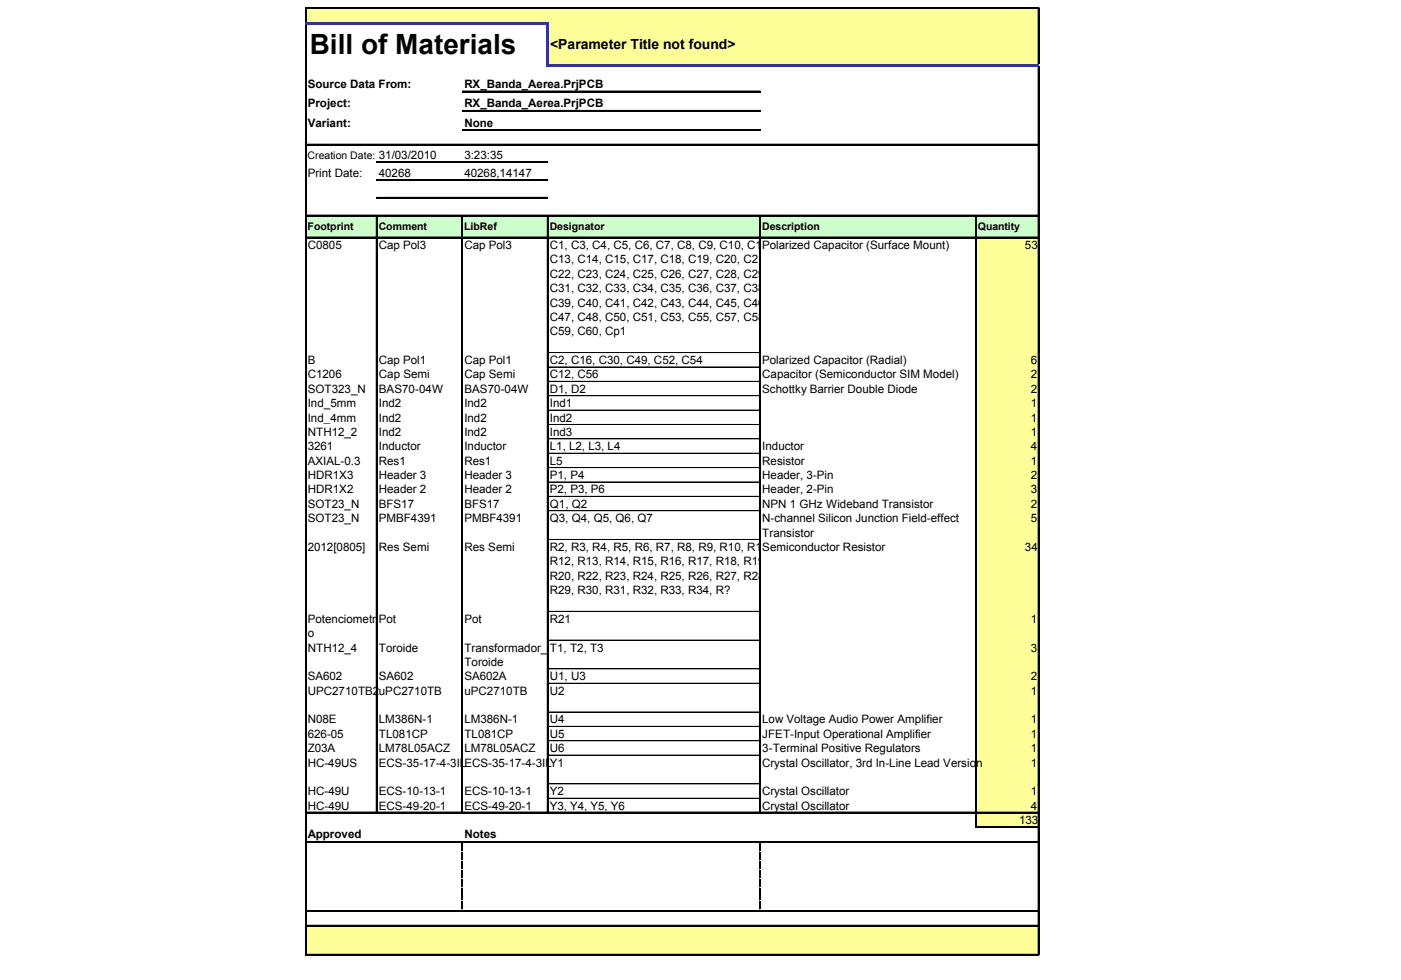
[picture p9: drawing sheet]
<svg xmlns="http://www.w3.org/2000/svg" width="289mm" height="202mm" viewBox="0 0 289 202" stroke-linecap="round" stroke-linejoin="round" font-family="sans-serif">
<defs><g id="words">
<text font-size="5.8" x="63.9" y="11.2">Bill of Materials</text>
<text font-size="2.9" x="113.4" y="10.1">&lt;Parameter Title not found&gt;</text>
<g font-size="2.4">
<text x="63.5" y="18.1">Source Data From:</text>
<text x="63.5" y="22.1">Project:</text>
<text x="95.8" y="18.1">RX_Banda_Aerea.PrjPCB</text>
<text x="95.8" y="22.1">RX_Banda_Aerea.PrjPCB</text>
<text x="63.5" y="26.1">Variant:</text>
<text x="95.8" y="26.1">None</text>
<text x="95.8" y="32.9">3:23:35</text>
<text x="63.5" y="36.5">Print Date:</text>
<text x="78.1" y="36.5">40268</text>
<text x="95.8" y="36.5">40268,14147</text>
<text x="63.5" y="51.4">C0805</text>
<text x="78.1" y="51.4">Cap Pol3</text>
<text x="95.8" y="51.4">Cap Pol3</text>
<text x="113.4" y="51.4">C1, C3, C4, C5, C6, C7, C8, C9, C10, C11,</text>
<text x="157.2" y="51.4">Polarized Capacitor (Surface Mount)</text>
<text x="211.4" y="51.4">53</text>
<text x="113.4" y="54.3">C13, C14, C15, C17, C18, C19, C20, C21,</text>
<text x="113.4" y="57.3">C22, C23, C24, C25, C26, C27, C28, C29,</text>
<text x="113.4" y="60.3">C31, C32, C33, C34, C35, C36, C37, C38,</text>
<text x="113.4" y="63.2">C39, C40, C41, C42, C43, C44, C45, C46,</text>
<text x="113.4" y="66.2">C47, C48, C50, C51, C53, C55, C57, C58,</text>
<text x="113.4" y="69.2">C59, C60, Cp1</text>
<text x="63.5" y="75.1">B</text>
<text x="78.1" y="75.1">Cap Pol1</text>
<text x="95.8" y="75.1">Cap Pol1</text>
<text x="113.4" y="75.1">C2, C16, C30, C49, C52, C54</text>
<text x="157.2" y="75.1">Polarized Capacitor (Radial)</text>
<text x="212.6" y="75.1">6</text>
<text x="63.5" y="78.1">C1206</text>
<text x="63.5" y="81">SOT323_N</text>
<text x="63.5" y="84">Ind_5mm</text>
<text x="78.1" y="78.1">Cap Semi</text>
<text x="78.1" y="81">BAS70-04W</text>
<text x="78.1" y="84">Ind2</text>
<text x="95.8" y="78.1">Cap Semi</text>
<text x="95.8" y="81">BAS70-04W</text>
<text x="95.8" y="84">Ind2</text>
<text x="113.4" y="78.1">C12, C56</text>
<text x="113.4" y="81">D1, D2</text>
<text x="113.4" y="84">Ind1</text>
<text x="157.2" y="78.1">Capacitor (Semiconductor SIM Model)</text>
<text x="157.2" y="81">Schottky Barrier Double Diode</text>
<text x="212.6" y="78.1">2</text>
<text x="212.6" y="81">2</text>
<text x="212.6" y="84">1</text>
<text x="63.5" y="87">Ind_4mm</text>
<text x="63.5" y="89.9">NTH12_2</text>
<text x="78.1" y="87">Ind2</text>
<text x="78.1" y="89.9">Ind2</text>
<text x="95.8" y="87">Ind2</text>
<text x="95.8" y="89.9">Ind2</text>
<text x="113.4" y="87">Ind2</text>
<text x="113.4" y="89.9">Ind3</text>
<text x="212.6" y="87">1</text>
<text x="212.6" y="89.9">1</text>
<text x="63.5" y="92.9">3261</text>
<text x="63.5" y="95.8">AXIAL-0.3</text>
<text x="78.1" y="92.9">Inductor</text>
<text x="78.1" y="95.8">Res1</text>
<text x="95.8" y="92.9">Inductor</text>
<text x="95.8" y="95.8">Res1</text>
<text x="113.4" y="92.9">L1, L2, L3, L4</text>
<text x="113.4" y="95.8">L5</text>
<text x="157.2" y="92.9">Inductor</text>
<text x="157.2" y="95.8">Resistor</text>
<text x="212.6" y="92.9">4</text>
<text x="212.6" y="95.8">1</text>
<text x="63.5" y="98.8">HDR1X3</text>
<text x="63.5" y="101.8">HDR1X2</text>
<text x="78.1" y="98.8">Header 3</text>
<text x="78.1" y="101.8">Header 2</text>
<text x="95.8" y="98.8">Header 3</text>
<text x="95.8" y="101.8">Header 2</text>
<text x="113.4" y="98.8">P1, P4</text>
<text x="113.4" y="101.8">P2, P3, P6</text>
<text x="157.2" y="98.8">Header, 3-Pin</text>
<text x="157.2" y="101.8">Header, 2-Pin</text>
<text x="212.6" y="98.8">2</text>
<text x="212.6" y="101.8">3</text>
<text x="63.5" y="104.7">SOT23_N</text>
<text x="63.5" y="107.7">SOT23_N</text>
<text x="78.1" y="104.7">BFS17</text>
<text x="78.1" y="107.7">PMBF4391</text>
<text x="95.8" y="104.7">BFS17</text>
<text x="95.8" y="107.7">PMBF4391</text>
<text x="113.4" y="104.7">Q1, Q2</text>
<text x="113.4" y="107.7">Q3, Q4, Q5, Q6, Q7</text>
<text x="157.2" y="104.7">NPN 1 GHz Wideband Transistor</text>
<text x="157.2" y="107.7">N-channel Silicon Junction Field-effect</text>
<text x="212.6" y="104.7">2</text>
<text x="212.6" y="107.7">5</text>
<text x="63.5" y="113.6">2012[0805]</text>
<text x="78.1" y="113.6">Res Semi</text>
<text x="95.8" y="113.6">Res Semi</text>
<text x="113.4" y="113.6">R2, R3, R4, R5, R6, R7, R8, R9, R10, R11,</text>
<text x="157.2" y="110.7">Transistor</text>
<text x="157.2" y="113.6">Semiconductor Resistor</text>
<text x="211.4" y="113.6">34</text>
<text x="113.4" y="116.6">R12, R13, R14, R15, R16, R17, R18, R19,</text>
<text x="113.4" y="119.6">R20, R22, R23, R24, R25, R26, R27, R28,</text>
<text x="113.4" y="122.5">R29, R30, R31, R32, R33, R34, R?</text>
<text x="63.5" y="128.5">Potenciometr</text>
<text x="63.5" y="131.4">o</text>
<text x="78.1" y="128.5">Pot</text>
<text x="95.8" y="128.5">Pot</text>
<text x="113.4" y="128.5">R21</text>
<text x="212.6" y="128.5">1</text>
<text x="63.5" y="134.4">NTH12_4</text>
<text x="78.1" y="134.4">Toroide</text>
<text x="95.8" y="134.4">Transformador_</text>
<text x="95.8" y="137.4">Toroide</text>
<text x="113.4" y="134.4">T1, T2, T3</text>
<text x="212.6" y="134.4">3</text>
<text x="63.5" y="140.3">SA602</text>
<text x="63.5" y="143.3">UPC2710TB2</text>
<text x="78.1" y="140.3">SA602</text>
<text x="78.1" y="143.3">uPC2710TB</text>
<text x="95.8" y="140.3">SA602A</text>
<text x="95.8" y="143.3">uPC2710TB</text>
<text x="113.4" y="140.3">U1, U3</text>
<text x="113.4" y="143.3">U2</text>
<text x="212.6" y="140.3">2</text>
<text x="212.6" y="143.3">1</text>
<text x="63.5" y="149.2">N08E</text>
<text x="78.1" y="149.2">LM386N-1</text>
<text x="95.8" y="149.2">LM386N-1</text>
<text x="113.4" y="149.2">U4</text>
<text x="157.2" y="149.2">Low Voltage Audio Power Amplifier</text>
<text x="212.6" y="149.2">1</text>
<text x="63.5" y="152.2">626-05</text>
<text x="63.5" y="155.2">Z03A</text>
<text x="78.1" y="152.2">TL081CP</text>
<text x="78.1" y="155.2">LM78L05ACZ</text>
<text x="95.8" y="152.2">TL081CP</text>
<text x="95.8" y="155.2">LM78L05ACZ</text>
<text x="113.4" y="152.2">U5</text>
<text x="113.4" y="155.2">U6</text>
<text x="157.2" y="152.2">JFET-Input Operational Amplifier</text>
<text x="157.2" y="155.2">3-Terminal Positive Regulators</text>
<text x="212.6" y="152.2">1</text>
<text x="212.6" y="155.2">1</text>
<text x="63.5" y="158.1">HC-49US</text>
<text x="78.1" y="158.1">ECS-35-17-4-3ILECS-35-17-4-3ILY1</text>
<text x="157.2" y="158.1">Crystal Oscillator, 3rd In-Line Lead Version</text>
<text x="212.6" y="158.1">1</text>
<text x="63.5" y="164.1">HC-49U</text>
<text x="63.5" y="167">HC-49U</text>
<text x="78.1" y="164.1">ECS-10-13-1</text>
<text x="78.1" y="167">ECS-49-20-1</text>
<text x="95.8" y="164.1">ECS-10-13-1</text>
<text x="95.8" y="167">ECS-49-20-1</text>
<text x="113.4" y="164.1">Y2</text>
<text x="113.4" y="167">Y3, Y4, Y5, Y6</text>
<text x="157.2" y="164.1">Crystal Oscillator</text>
<text x="157.2" y="167">Crystal Oscillator</text>
<text x="212.6" y="164.1">1</text>
<text x="212.6" y="167">4</text>
<text x="63.5" y="172.9">Approved</text>
<text x="95.8" y="172.9">Notes</text>
<text x="210.2" y="170">133</text>
</g>
<g font-size="2.2">
<text x="63.4" y="32.8">Creation Date: 31/03/2010</text>
<text x="63.4" y="47.4">Footprint</text>
<text x="78.1" y="47.4">Comment</text>
<text x="95.7" y="47.4">LibRef</text>
<text x="113.4" y="47.4">Designator</text>
<text x="157.2" y="47.4">Description</text>
<text x="201.7" y="47.4">Quantity</text>
</g>
</g></defs>
<g fill="#ff9">
<path d="M63.1 1.7h151.1v3.1h-151.1z"/>
<path d="M113 4.8h101.2v8.7h-101.2z"/>
</g>
<path d="M63.1 44.5h151.1v4.5h-151.1z" fill="#cfc"/>
<g fill="#ff9">
<path d="M201.3 49h12.9v23.8h-12.9z"/>
<path d="M201.3 72.7h12.9v3h-12.9z"/>
<path d="M201.3 75.7h12.9v3h-12.9z"/>
<path d="M201.3 78.7h12.9v3h-12.9z"/>
<path d="M201.3 81.6h12.9v3h-12.9z"/>
<path d="M201.3 84.6h12.9v3h-12.9z"/>
<path d="M201.3 87.6h12.9v2.9h-12.9z"/>
<path d="M201.3 90.5h12.9v3h-12.9z"/>
<path d="M201.3 93.5h12.9v3h-12.9z"/>
<path d="M201.3 96.4h12.9v3h-12.9z"/>
<path d="M201.3 99.4h12.9v3h-12.9z"/>
<path d="M201.3 102.4h12.9v3h-12.9z"/>
<path d="M201.3 105.3h12.9v6h-12.9z"/>
<path d="M201.3 111.3h12.9v14.8h-12.9z"/>
<path d="M201.3 126.1h12.9v6h-12.9z"/>
<path d="M201.3 132h12.9v6h-12.9z"/>
<path d="M201.3 138h12.9v3h-12.9z"/>
<path d="M201.3 140.9h12.9v6h-12.9z"/>
<path d="M201.3 146.9h12.9v3h-12.9z"/>
<path d="M201.3 149.8h12.9v3h-12.9z"/>
<path d="M201.3 152.8h12.9v3h-12.9z"/>
<path d="M201.3 155.8h12.9v5.9h-12.9z"/>
<path d="M201.3 161.7h12.9v3h-12.9z"/>
<path d="M201.3 164.7h12.9v2.9h-12.9z"/>
<path d="M201.3 167.6h12.9v3h-12.9z"/>
<path d="M63.1 191h151.1v6h-151.1z"/>
</g>
<g fill="none" stroke="#000" stroke-width=".21">
<path d="M62.9 1.5v3.1M62.9 5v192.1M63 1.5v3.1M63 5v192.1M63.1 1.5h151.2M214.1 1.8v11.5M214.1 13.7v183.4M214.2 1.8v11.5M214.2 13.7v183.4M77.6 44.6v123.1M77.7 44.6v123.1M95.2 44.6v123.1"/>
<path d="M95.3 44.6v123.1M112.9 44.6v123.1M113 44.6v123.1M156.7 44.6v123.1M156.8 44.6v123.1M201.2 44.6v126.1M201.3 44.6v126.1M95.2 174v.6M95.2 174.8v.7M95.2 175.8v.7M95.2 176.7v.7M95.2 177.6v.7"/>
<path d="M95.2 178.5v.7M95.2 179.4v.7M156.7 174v.6M156.7 174.8v.7M156.7 175.8v.7M156.7 176.7v.7M156.7 177.6v.7M156.7 178.5v.7M156.7 179.4v.7M95.2 180.4v.7M95.2 181.3v.7M95.2 182.2v.7"/>
<path d="M95.2 183.1v.7M95.2 184.1v.6M95.2 185v.7M95.2 185.9v.7M95.2 186.8v.7M95.2 187.7v.3M156.7 180.4v.7M156.7 181.3v.7M156.7 182.2v.7M156.7 183.1v.7M156.7 184.1v.6M156.7 185v.7"/>
<path d="M156.7 185.9v.7M156.7 186.8v.7M156.7 187.7v.3"/>
</g>
<path d="M113 5v8.7" fill="none" stroke="#339" stroke-width=".42"/>
<g fill="#000">
<path d="M95.2 174h.2v.6h-.2zM95.2 174.8h.2v.7h-.2zM95.2 175.8h.2v.7h-.2zM95.2 176.7h.2v.7h-.2zM95.2 177.6h.2v.7h-.2zM95.2 178.5h.2v.7h-.2zM95.2 179.4h.2v.7h-.2zM156.7 174h.2v.6h-.2zM156.7 174.8h.2v.7h-.2zM156.7 175.8h.2v.7h-.2zM156.7 176.7h.2v.7h-.2zM156.7 177.6h.2v.7h-.2z"/>
<path d="M156.7 178.5h.2v.7h-.2zM156.7 179.4h.2v.7h-.2zM95.2 180.4h.2v.7h-.2zM95.2 181.3h.2v.7h-.2zM95.2 182.2h.2v.7h-.2zM95.2 183.1h.2v.7h-.2zM95.2 184.1h.2v.6h-.2zM95.2 185h.2v.7h-.2zM95.2 185.9h.2v.7h-.2zM95.2 186.8h.2v.7h-.2zM95.2 187.7h.2v.3h-.2zM156.7 180.4h.2v.7h-.2z"/>
<path d="M156.7 181.3h.2v.7h-.2zM156.7 182.2h.2v.7h-.2zM156.7 183.1h.2v.7h-.2zM156.7 184.1h.2v.6h-.2zM156.7 185h.2v.7h-.2zM156.7 185.9h.2v.7h-.2zM156.7 186.8h.2v.7h-.2zM156.7 187.7h.2v.3h-.2z"/>
</g>
<path d="M63.1 1.6h151.2" fill="none" stroke="#000" stroke-width=".23"/>
<g fill="#339">
<path d="M62.9 4.6h50.3v.4h-50.3z"/>
<path d="M113.2 13.3h101.1v.4h-101.1z"/>
</g>
<g fill="none" stroke="#000" stroke-width=".21">
<path d="M95.3 18.8h61.5M63.1 29.7h151.2M77.7 33.4h35.3M77.7 37.1h35.3M95.3 22.8h61.5M95.3 26.8h61.5M63.1 44.4h151.2M63.1 48.9h151.2M77.7 40.7h35.3M113.1 72.7h43.6M113.1 75.7h43.6M113.1 78.7h43.6"/>
<path d="M113.1 81.6h43.6M113.1 84.6h43.6M113.1 87.6h43.6M113.1 90.5h43.6M113.1 93.5h43.6M113.1 96.4h43.6M113.1 99.4h43.6M113.1 102.4h43.6M113.1 105.3h43.6M113.1 105.4h43.6M113.1 111.3h43.6M113.1 126.1h43.6"/>
<path d="M113.1 132h43.6M113.1 138h43.6M113.1 140.9h43.6M113.1 146.9h43.6M113.1 149.8h43.6M113.1 152.8h43.6M113.1 155.8h43.6M63.1 167.5h151.2M63.1 173.6h151.2M113.1 161.7h43.6M113.1 164.7h43.6M201.4 170.5h12.9"/>
<path d="M63.1 187.9h151.2M63.1 190.9h151.2M63.1 196.8h151.2"/>
</g>
<g fill="none" stroke="#000" stroke-width=".23">
<path d="M95.3 18.9h61.5M63.1 29.9h151.2M77.7 33.5h35.3M77.7 37.2h35.3M95.3 22.9h61.5M95.3 26.9h61.5M63.1 44.5h151.2M63.1 49h151.2M77.7 40.8h35.3M63.1 167.6h151.2M63.1 173.7h151.2M201.4 170.6h12.9"/>
<path d="M63.1 188h151.2M63.1 191h151.2M63.1 197h151.2"/>
</g>
<use href="#words"/>
</svg>
